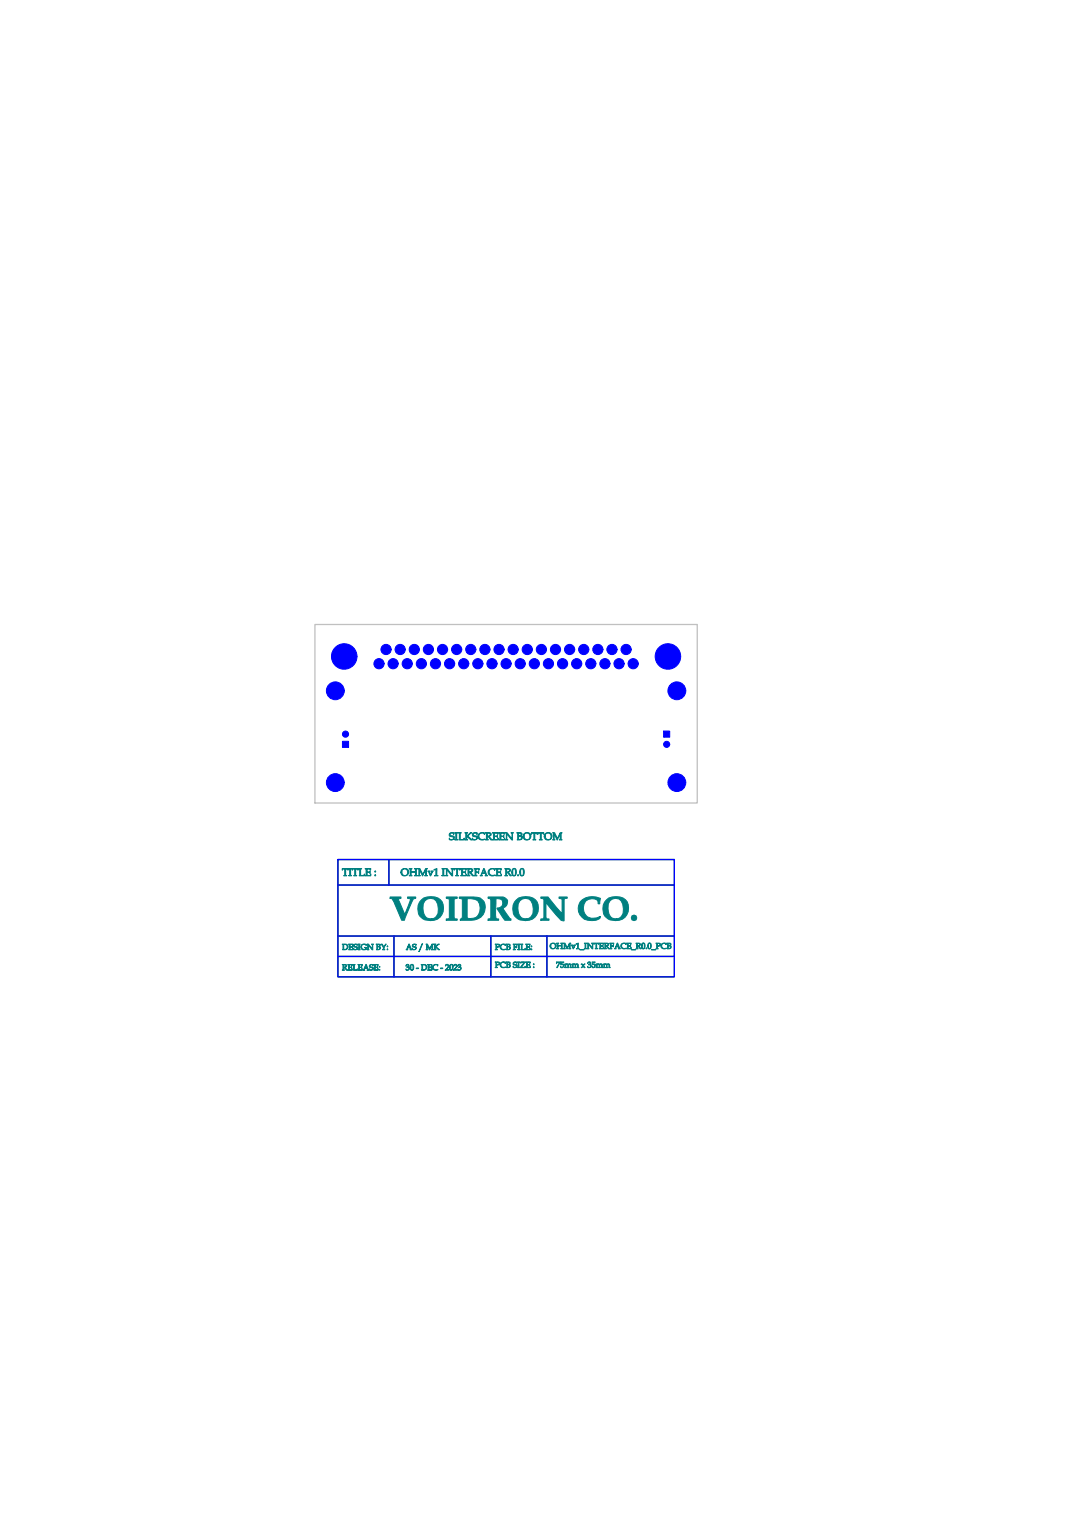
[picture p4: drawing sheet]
<svg xmlns="http://www.w3.org/2000/svg" width="210mm" height="297mm" viewBox="0 0 210 297" stroke-linecap="round" stroke-linejoin="round" font-family="sans-serif">
<path d="M61.8 122.4h75v35h-75z" fill="none" stroke="#c0c0c0" stroke-width=".25"/>
<path d="M66.3 168.5h66v23h-66zM66.3 173.5h66M76.3 168.5v5M66.3 187.5h66M66.3 183.5h66M77.3 183.5v8M96.3 183.5v8M107.3 183.5v8" fill="none" stroke="#008000" stroke-width=".25"/>
<g fill="#008080" stroke="#008080" stroke-width=".2">
<path d="M67.1 185.1h.2a.67 .67 0 0 1 1 .6 .8 .8 0 0 1-1.1 .5l.1-.8zM67.4 185.2v.9a.5 .5 0 0 0 .7-.4 .5 .5 0 0 0-.7-.5zM68.4 185.1h.9l-.1 .2v-.1h-.5a.29 .29 0 0 0 0 .4 .29 .29 0 0 0 .4 0l.1-.1v.4l-.1-.2a.3 .3 0 0 0-.4 .1 .3 .3 0 0 0 0 .4h.4l.2-.3v.3h-.9l.1-.1v-.8zM69.5 185.2l.4-.1 .2 .1-.1 .1a.27 .27 0 0 0-.3-.1 .27 .27 0 0 0-.2 .3l.2 .1a.34 .34 0 0 1 .5 .2 .34 .34 0 0 1-.3 .4h-.5v-.2a.27 .27 0 0 0 .4 .2 .27 .27 0 0 0 0-.5 .34 .34 0 0 1-.4-.1 .34 .34 0 0 1 .1-.4zM70.2 185.1h.5l-.2 .1v.8l.2 .2h-.5l.2-.1v-.9zM70.9 185.3a.63 .63 0 0 1 1 0l-.1 .1a.52 .52 0 0 0-.7-.2 .52 .52 0 0 0-.1 .8 .52 .52 0 0 0 .7 .1v-.3h-.2h.4v.3a.64 .64 0 0 1-.9 0 .64 .64 0 0 1-.1-.8zM72 185.1h.3l.7 1v-.9l-.1-.1h.4l-.2 .1v1l-.9-.9v.8l.2 .1h-.4l.2-.2v-.7zM73.8 185.1h.2a.34 .34 0 0 1 .4 0 .34 .34 0 0 1 .1 .4l-.2 .1a.3 .3 0 0 1 .3 .3 .3 .3 0 0 1-.2 .3h-.6l.1-1zM74 185.4a.23 .23 0 0 0 .4 0 .23 .23 0 0 0-.4 0zM74.1 185.6v.4a.25 .25 0 0 0 .3 .1 .25 .25 0 0 0 .1-.4 .25 .25 0 0 0-.3-.1zM74.7 185.1a.51 .51 0 0 1 .6 .6l.3-.6h.2l-.5 .7 .1 .4h.1h-.5a.62 .62 0 0 0-.3-1zM75.9 185.5l.2 .1zM75.9 186.1l.2 .1z"/>
<path d="M97.1 185.1h.3a.41 .41 0 0 1 .4 0 .41 .41 0 0 1 .2 .4l-.2 .2-.3-.1a.24 .24 0 0 0 .4-.1 .24 .24 0 0 0-.3-.3h-.2v.9l.2 .1h-.5l.2-.1v-.9zM98.3 185.3l.8-.2 .1 .1-.1 .2a.52 .52 0 0 0-.7-.1 .52 .52 0 0 0 0 .8 .52 .52 0 0 0 .7 0h.1a.62 .62 0 0 1-.9 0 .62 .62 0 0 1 0-.8zM99.3 185.1h.2a.34 .34 0 0 1 .4 0 .34 .34 0 0 1 .1 .4l-.2 .1a.3 .3 0 0 1 .3 .3 .3 .3 0 0 1-.2 .3h-.6l.1-1zM99.5 185.4a.23 .23 0 0 0 .4 0 .23 .23 0 0 0-.4 0zM99.6 185.6v.4a.25 .25 0 0 0 .3 .1 .25 .25 0 0 0 .1-.4 .25 .25 0 0 0-.3-.1zM100.6 185.1h.9l-.1 .2v-.1h-.4v.4h.3l.1-.1v.4l-.1-.2h-.3v.4l.1 .1h-.5l.2-.1v-.9zM101.6 185.1h.4l-.1 .1v.8l.1 .2h-.4l.1-.1v-.9zM102.1 185.1h.5l-.2 .1v1l.5-.1 .1-.2v.3h-.8l.1-1zM103.1 185.1h.9v.2l-.1-.1h-.5a.29 .29 0 0 0 .1 .4 .29 .29 0 0 0 .3 0l.1-.1v.4l-.1-.2a.3 .3 0 0 0-.4 .1 .3 .3 0 0 0 0 .4h.4l.2-.3v.3h-.9l.2-.1v-.8zM104.2 185.5l.1 .1zM104.2 186.1l.1 .1z"/>
<path d="M76.5 175.9h2.2v.2l-.6 .2 1.3 3 1.1-3v-.1l-.6-.1v-.2h1.7v.2l-.4 .1-.4 .7-1.5 3.5h-.5l-1.5-3.5-.4-.7-.4-.1zM82.6 176.5a2.67 2.67 0 0 1 4.3 .8 2.44 2.44 0 0 1-3 3.1 2.08 2.08 0 0 1-1.9-2.2v-.7zM83.4 176.6a2.81 2.81 0 0 0 .3 3.4 1.55 1.55 0 0 0 1.7-.1 1.55 1.55 0 0 0 .6-1.7 1.69 1.69 0 0 0-1.6-2.1l-.6 .2zM87.5 175.9h2.2v.2l-.5 .1-.1 .2v3.4l.1 .3 .5 .1v.2h-2.2v-.2l.6-.2v-3.5l-.1-.3-.5-.1zM90.1 175.9h2.8a2.05 2.05 0 0 1 2.2 2.8 2.49 2.49 0 0 1-2.7 1.7h-2.1v-.2l.2-.1a1.67 1.67 0 0 0 .2-1.5v-2.2l-.1-.2-.5-.1zM91.6 176.2v3.8a1.87 1.87 0 0 0 2.6-2l-.1-.8a2.04 2.04 0 0 0-2.5-1zM95.7 175.9h2.6a1.06 1.06 0 0 1 1.3 .6 1.06 1.06 0 0 1-.5 1.3l-.5 .3 1.4 1.9 .2 .2v.2h-1.2l-1.5-2.2 .1-.2a.95 .95 0 0 0 1-1.1 .95 .95 0 0 0-1.3-.7v3.8l.5 .2v.2h-2.1v-.2h.3l.3-.3v-2.1a2.18 2.18 0 0 0-.2-1.6l-.4-.1zM101.3 176.5a2.67 2.67 0 0 1 4.3 .8 2.44 2.44 0 0 1-3.1 3.1 2.08 2.08 0 0 1-1.9-2.2v-.7zM102 176.6a2.81 2.81 0 0 0 .3 3.4 1.54 1.54 0 0 0 1.8-.1 1.54 1.54 0 0 0 .5-1.7 1.69 1.69 0 0 0-1.5-2.1l-.6 .2zM106.1 175.9h1.4l2.8 3.3v-2.8l-.2-.2-.4-.1v-.2h1.6v.2h-.4l-.2 .2-.1 4.3-.5-.2-3-3.5v1.9a1.51 1.51 0 0 0 .1 1.3l.5 .1v.2h-1.6v-.2l.5-.1a1.44 1.44 0 0 0 .1-1.3v-2.3l-.1-.3-.5-.1zM113.8 176.8a3.3 3.3 0 0 1 4-.7l-.1 1.1h-.4v-.4a1.52 1.52 0 0 0-1.5-.7 1.52 1.52 0 0 0-1.2 1.2 1.99 1.99 0 0 0 .3 2.1 1.99 1.99 0 0 0 2.2 .6l.7-.2a1.6 1.6 0 0 1-1.7 .7 2.39 2.39 0 0 1-2.3-1.1 2.39 2.39 0 0 1 0-2.6zM118.9 176.5a2.67 2.67 0 0 1 4.3 .8 2.44 2.44 0 0 1-3 3.1 2.08 2.08 0 0 1-1.9-2.2v-.7zM119.7 176.6a2.81 2.81 0 0 0 .3 3.4 1.54 1.54 0 0 0 1.8-.1 1.54 1.54 0 0 0 .5-1.7 1.69 1.69 0 0 0-1.5-2.1l-.7 .2zM123.8 180a.55 .55 0 0 1 1.1 0 .55 .55 0 0 1-1.1 0z"/>
<path d="M97.1 188.6h.3a.41 .41 0 0 1 .4 0 .41 .41 0 0 1 .2 .4l-.2 .2-.3-.1a.24 .24 0 0 0 .4-.1 .24 .24 0 0 0-.3-.3h-.2v.9l.2 .1h-.5l.2-.1v-.9zM98.3 188.8l.8-.2 .1 .1-.1 .2a.52 .52 0 0 0-.7-.1 .52 .52 0 0 0 0 .8 .52 .52 0 0 0 .7 0h.1a.62 .62 0 0 1-.9 0 .62 .62 0 0 1 0-.8zM99.3 188.6h.2a.34 .34 0 0 1 .4 0 .34 .34 0 0 1 .1 .4l-.2 .1a.3 .3 0 0 1 .3 .3 .3 .3 0 0 1-.2 .3h-.6l.1-1zM99.5 188.9a.23 .23 0 0 0 .4 0 .23 .23 0 0 0-.4 0zM99.6 189.1v.4a.25 .25 0 0 0 .3 .1 .25 .25 0 0 0 .1-.4 .25 .25 0 0 0-.3-.1zM100.7 188.7l.5-.1 .2 .1-.1 .1a.27 .27 0 0 0-.3-.1 .27 .27 0 0 0-.2 .3l.2 .1a.34 .34 0 0 1 .4 .2 .34 .34 0 0 1-.2 .4h-.6l.1-.2a.26 .26 0 0 0 .4 .2 .26 .26 0 0 0 0-.5 .34 .34 0 0 1-.4-.1 .34 .34 0 0 1 0-.4zM101.5 188.6h.4l-.1 .1v.8l.1 .2h-.4l.2-.1v-.9zM102.1 188.6h.9l-.7 1.1h.6l.1-.3v.3h-1l.8-1h-.6l-.1 .2zM103.1 188.6h.9v.2l-.1-.1h-.4a.29 .29 0 0 0 0 .4 .29 .29 0 0 0 .4 0v-.1v.4l-.1-.2a.3 .3 0 0 0-.3 .1 .3 .3 0 0 0 0 .4h.4l.1-.3v.3h-.8l.1-.1v-.8zM104.6 189l.2 .1zM104.6 189.6l.2 .1z"/>
<path d="M80.2 185.1l.6 1.1h-.4h.1l-.1-.4h-.4l-.1 .4h.1h-.3zM80.2 185.3l-.2 .5h.4zM81 185.2l.5-.1 .1 .1v.1a.27 .27 0 0 0-.4-.1 .27 .27 0 0 0-.1 .3l.1 .1a.34 .34 0 0 1 .5 .2 .34 .34 0 0 1-.3 .4h-.5v-.2a.26 .26 0 0 0 .4 .2 .26 .26 0 0 0 .1-.5 .34 .34 0 0 1-.5-.1 .34 .34 0 0 1 .1-.4zM82.8 185h.1l-.7 1.6zM83.6 185.1h.3l.4 .9 .4-.9h.3l-.1 .1v.9l.1 .1h-.4l.1-.1v-.8l-.4 .9-.5-.9v.8l.1 .1h-.3l.1-.1v-.9zM85.1 185.1h.4l-.1 .1v.4l.5-.5h.3l-.7 .5 .7 .6h-.2l-.6-.5v.4l.1 .1h-.4l.1-.1v-.9z"/>
<path d="M78.6 171a.8 .8 0 0 1 1.6 0 .8 .8 0 0 1-1.6 0zM79 170.5a.63 .63 0 0 0 0 1 .63 .63 0 0 0 1-.3 .62 .62 0 0 0-.3-.7 .62 .62 0 0 0-.7 0zM80.3 170.3h.5l-.1 .1v.5h.8a.38 .38 0 0 0-.2-.6h.6l-.2 .1v1.1l.2 .2h-.6l.2-.1v-.6h-.8v.6l.1 .1h-.5l.2-.1v-1.2zM82 170.3h.4l.5 1.1 .6-1.1h.4l-.2 .2v1l.2 .2h-.6l.2-.1v-1.1l-.6 1.2-.6-1.2v1l.2 .2h-.5l.2-.1v-1.2zM83.9 170.8h.5l-.2 .1 .3 .6 .3-.6-.2-.1h.4l-.5 .9zM85.1 170.5l.6-.2v1.2l.2 .2h-.6l.2-.2v-1l-.3 .1zM86.7 170.3h.5l-.1 .2v.7a.35 .35 0 0 0 .1 .5h-.5a.35 .35 0 0 0 .2-.5v-.4a.35 .35 0 0 0-.2-.5zM87.4 170.3h.3l1 1.2v-.6a.37 .37 0 0 0-.2-.6h.5a.35 .35 0 0 0-.2 .6v.8h-.2l-.9-1.2v1l.2 .2h-.5l.2-.3v-.9zM89.1 170.3h1.2l-.1 .3v-.2h-.4v.9a.28 .28 0 0 0 .2 .4h-.6l.2-.1v-1.2h-.4l-.1 .2zM90.3 170.3h1.2l-.1 .3-.1-.2h-.5a.37 .37 0 0 0 0 .5 .37 .37 0 0 0 .5 0v-.1v.5l-.1-.2a.38 .38 0 0 0-.4 .1 .38 .38 0 0 0 0 .4h.5l.2-.2v.3h-1.1l.1-.1v-1.1zM91.6 170.3h.5a.4 .4 0 0 1 .6 .2 .4 .4 0 0 1-.4 .5l.6 .7h-.2l-.6-.7a.32 .32 0 0 0 .4-.2 .32 .32 0 0 0-.1-.4h-.4v.8a.32 .32 0 0 0 .2 .5h-.6l.2-.1v-1.2zM93 170.3h1v.3l-.1-.2h-.5v.6a.35 .35 0 0 0 .5-.2v.5l-.1-.2-.4-.1v.6l.2 .1h-.6l.2-.1v-1.1zM94.9 170.3l.8 1.4h-.6l.2-.1-.1-.4h-.6l-.1 .4 .1 .1h-.4zM94.9 170.5l-.3 .6h.5zM96 170.5l.4-.2h.6l.1 .1v.3a.65 .65 0 0 0-.9-.2 .65 .65 0 0 0-.2 .9 .65 .65 0 0 0 .9 .2l.2-.1a.78 .78 0 0 1-1.1 .1 .78 .78 0 0 1 0-1.1zM97.2 170.3h1.2l-.1 .3-.1-.2h-.6a.37 .37 0 0 0 .1 .5 .37 .37 0 0 0 .4 0l.1-.1v.5l-.1-.2-.5-.1v.6h.5l.3-.2v.3h-1.2l.2-.1v-1.1zM99 170.3h.5a.4 .4 0 0 1 .6 .2 .4 .4 0 0 1-.4 .5l.6 .7h-.2l-.6-.7a.32 .32 0 0 0 .4-.2 .32 .32 0 0 0-.1-.4h-.4v.8a.32 .32 0 0 0 .2 .5h-.6l.2-.1v-1.2zM100.5 170.4a.46 .46 0 0 1 .6-.1 .46 .46 0 0 1 .2 .6 .52 .52 0 0 1-.1 .7 .52 .52 0 0 1-.7 0l-.1-.8zM100.6 170.4v.3a.92 .92 0 0 0 .2 1 .97 .97 0 0 0 0-1.4zM101.6 171.6h.1v.1h-.1zM102.1 170.4a.46 .46 0 0 1 .6 0 .46 .46 0 0 1 .2 .5 .52 .52 0 0 1-.2 .7 .52 .52 0 0 1-.7 0 1.12 1.12 0 0 1 .1-1.2zM102.2 170.4l-.1 .3a.92 .92 0 0 0 .3 1 .97 .97 0 0 0 0-1.4z"/>
<path d="M67.1 170.3h1.2v.3l-.1-.2h-.4v.9a.28 .28 0 0 0 .2 .4h-.6l.2-.1v-1.2h-.3l-.2 .2zM68.4 170.3h.6l-.2 .2v.7a.35 .35 0 0 0 .2 .5h-.6a.35 .35 0 0 0 .2-.5v-.4a.35 .35 0 0 0-.2-.5zM69.1 170.3h1.2l-.1 .3v-.2h-.4v.9a.28 .28 0 0 0 .2 .4h-.6l.2-.1v-1.2h-.4l-.1 .2zM70.4 170.3h.5l-.2 .1v1.2h.7l.1-.2v.3h-1l.1-1.3zM71.6 170.3h1.1v.3l-.1-.2h-.6a.37 .37 0 0 0 .1 .5 .37 .37 0 0 0 .4 0l.1-.1v.5l-.1-.2-.5-.1v.6h.5l.3-.2-.1 .3h-1.1l.2-.1v-1.1zM73.5 170.8h.2v.2h-.2zM73.5 171.6h.2v.1h-.2z"/>
<path d="M107.9 185.5a.6 .6 0 0 1 1.2 0 .6 .6 0 0 1-1.2 0zM108 185.5a.5 .5 0 0 0 1 0 .5 .5 0 0 0-1 0zM109.2 184.9h.4l-.1 .1v.4h.6v-.4l-.1-.1h.4l-.1 .1v.9l.1 .1h-.4l.1-.1v-.4h-.6v.5h.1h-.4l.1-.1v-.9zM110.5 184.9h.3l.5 .9 .4-.9h.3l-.2 .1v.9l.2 .1h-.4l.1-.1v-.8l-.4 1-.5-1v.8l.1 .1h-.4l.2-.1v-.9zM112 185.3h.4l-.1 .1 .2 .5 .2-.5-.1-.1h.3l-.4 .7zM113 185.1l.5-.2-.1 1 .2 .1h-.5l.2-.1v-.8zM113.8 186.2h.8zM114.6 184.9h.5l-.2 .1v.9l.2 .1h-.5l.2-.1v-.9zM115.2 184.9h.3l.7 1v-.9l-.2-.1h.4l-.1 .1v1.1l-.9-1v.8l.2 .1h-.4l.1-.2v-.7zM116.5 184.9h.9v.3v-.2h-.3v.9l.1 .1h-.5l.2-.1v-.9h-.3l-.1 .2zM117.5 184.9h.9v.3l-.1-.2h-.5a.29 .29 0 0 0 .1 .4 .29 .29 0 0 0 .3 0l.1-.1v.4l-.1-.2a.3 .3 0 0 0-.4 .1 .3 .3 0 0 0 0 .4h.4l.2-.2v.2h-.9l.2-.1v-.8zM118.5 184.9h.5a.3 .3 0 0 1 .4 .2 .3 .3 0 0 1-.3 .4l.4 .5h-.2l-.4-.5a.26 .26 0 0 0 .3-.2 .26 .26 0 0 0-.1-.3h-.3v.9l.2 .1h-.5l.2-.1v-.9zM119.6 184.9h.8v.3l-.1-.2h-.4v.4h.3l.1-.1v.4l-.1-.2h-.3v.4l.2 .1h-.5l.1-.1v-.9zM121.1 184.9l.6 1.1h-.4h.1l-.1-.4h-.4l-.1 .4h.1h-.4zM121.1 185.1l-.2 .5h.4zM121.9 185.1l.8-.2 .2 .1-.1 .2a.51 .51 0 0 0-.7-.1 .51 .51 0 0 0-.1 .8 .51 .51 0 0 0 .8 0h.1a.62 .62 0 0 1-.9 0 .62 .62 0 0 1-.1-.8zM122.9 184.9h.9v.3l-.1-.2h-.5a.29 .29 0 0 0 .1 .4 .29 .29 0 0 0 .4 0v-.1v.4l-.1-.2a.3 .3 0 0 0-.3 .1 .3 .3 0 0 0-.1 .4h.5l.1-.2v.2h-.9l.2-.1v-.8zM123.9 186.2h.8zM124.7 184.9h.5a.3 .3 0 0 1 .4 .2 .3 .3 0 0 1-.3 .4l.5 .5h-.2l-.5-.5a.26 .26 0 0 0 .3-.2 .26 .26 0 0 0-.1-.3h-.2l-.1 .9 .2 .1h-.5l.2-.1v-.9zM125.9 185a.36 .36 0 0 1 .5-.1 .36 .36 0 0 1 .1 .5 .41 .41 0 0 1-.3 .6 .41 .41 0 0 1-.4-.5zM126 185v.3a.37 .37 0 0 0-.1 .4 .37 .37 0 0 0 .4 .2l.1-.3a.37 .37 0 0 0 0-.4 .37 .37 0 0 0-.4-.2zM126.7 185.9l.2 .1zM127.1 185a.36 .36 0 0 1 .5-.1 .36 .36 0 0 1 .2 .5 .41 .41 0 0 1-.3 .6 .41 .41 0 0 1-.4-.5zM127.2 185v.3a.37 .37 0 0 0 0 .4 .37 .37 0 0 0 .4 .2v-.3a.37 .37 0 0 0 .1-.4 .37 .37 0 0 0-.5-.2zM127.8 186.2h.8zM128.7 184.9h.2a.41 .41 0 0 1 .5 0 .41 .41 0 0 1 .1 .4l-.2 .2-.2-.1a.24 .24 0 0 0 .3-.1 .24 .24 0 0 0-.3-.3h-.1v.9l.1 .1h-.4l.1-.1v-.9zM129.8 185.1l.8-.2 .1 .1v.2a.52 .52 0 0 0-.7-.1 .52 .52 0 0 0-.1 .8 .52 .52 0 0 0 .7 0h.1a.62 .62 0 0 1-.8 0 .62 .62 0 0 1-.1-.8zM130.8 184.9h.2a.34 .34 0 0 1 .4 0 .34 .34 0 0 1 .2 .4l-.2 .1a.3 .3 0 0 1 .3 .3 .3 .3 0 0 1-.3 .3h-.5l.1-1zM131 185.2a.25 .25 0 0 0 .5 0 .25 .25 0 0 0-.5 0zM131.1 185.5v.3a.25 .25 0 0 0 .3 .1 .25 .25 0 0 0 .1-.3 .25 .25 0 0 0-.3-.1z"/>
<path d="M109.2 188.6h.7l-.6 1.1h-.1l.6-1h-.1a.31 .31 0 0 0-.5 .2zM110 188.6h.6v.1h-.5v.4a.35 .35 0 0 1 .5 .1 .35 .35 0 0 1-.2 .5 .35 .35 0 0 1-.5-.2l.1-.1a.28 .28 0 0 0 .4 .2 .28 .28 0 0 0 0-.4 .28 .28 0 0 0-.4 0zM110.7 189h.3v.1l.3-.1 .2 .1a.28 .28 0 0 1 .3-.1 .28 .28 0 0 1 .2 .2l.1 .5h-.2v-.4a.22 .22 0 0 0-.4-.2 .22 .22 0 0 0 0 .4l.1 .2h-.3l.1-.4a.2 .2 0 0 0-.1-.2 .2 .2 0 0 0-.3 .1l.1 .5h-.4l.2-.1v-.5zM112.2 189h.2v.1l.3-.1 .2 .1a.28 .28 0 0 1 .3-.1 .28 .28 0 0 1 .2 .2l.2 .5h-.3v-.4a.22 .22 0 0 0-.3-.2 .22 .22 0 0 0-.1 .4l.2 .2h-.4l.1-.4a.2 .2 0 0 0-.1-.2 .2 .2 0 0 0-.3 .1l.2 .5h-.4l.1-.1v-.5zM114 189h.2l.2 .3 .2-.3h.2a.33 .33 0 0 0-.3 .4 .33 .33 0 0 0 .3 .3h-.2l-.2-.3-.4 .3 .3-.3zM115.3 188.7a.29 .29 0 0 1 .4-.1 .29 .29 0 0 1 .2 .3l-.2 .2a.34 .34 0 0 1 .1 .6 .34 .34 0 0 1-.5-.2 .3 .3 0 0 0 .3 .2 .3 .3 0 0 0 .2-.3v-.2l-.3-.1a.22 .22 0 0 0 .3-.1 .22 .22 0 0 0-.2-.3 .22 .22 0 0 0-.3 .2zM116.2 188.6h.5v.1h-.5v.4a.35 .35 0 0 1 .5 .1 .35 .35 0 0 1-.1 .5 .35 .35 0 0 1-.5-.2v-.1a.28 .28 0 0 0 .4 .2 .28 .28 0 0 0 .1-.4 .28 .28 0 0 0-.4 0zM116.9 189h.2l.1 .1 .2-.1 .2 .1a.28 .28 0 0 1 .3-.1 .28 .28 0 0 1 .3 .2l.1 .5h-.3v-.4a.22 .22 0 0 0-.3-.2 .22 .22 0 0 0 0 .4l.1 .2h-.4l.1-.4a.2 .2 0 0 0-.1-.2 .2 .2 0 0 0-.2 .1l.1 .5h-.4l.1-.1v-.5zM118.3 189h.3v.1l.2-.1 .3 .1a.28 .28 0 0 1 .3-.1 .28 .28 0 0 1 .2 .2l.1 .5h-.3v-.4a.22 .22 0 0 0-.3-.2 .22 .22 0 0 0 0 .4l.1 .2h-.4l.2-.4a.2 .2 0 0 0-.2-.2 .2 .2 0 0 0-.2 .1l.1 .5h-.4l.2-.1v-.5z"/>
<path d="M79.7 189.2a.29 .29 0 0 1 .4-.1 .29 .29 0 0 1 .1 .3l-.1 .2a.34 .34 0 0 1 .1 .6 .34 .34 0 0 1-.6-.2 .3 .3 0 0 0 .3 .2 .3 .3 0 0 0 .3-.3l-.1-.2-.3-.1a.22 .22 0 0 0 .3-.1 .22 .22 0 0 0-.2-.3 .22 .22 0 0 0-.2 .2zM80.6 189.2a.41 .41 0 0 1 .5 0 .41 .41 0 0 1 .1 .6 .39 .39 0 0 1-.5 .4 .39 .39 0 0 1-.3-.5zM80.6 189.2v.3a.37 .37 0 0 0 0 .4 .37 .37 0 0 0 .4 .2v-.3a.37 .37 0 0 0 .1-.4 .37 .37 0 0 0-.5-.2zM81.7 189.8h.4v.1h-.4zM82.6 189.1h.1a.67 .67 0 0 1 1 .6 .8 .8 0 0 1-1 .5l.1-.8zM82.9 189.2v.9a.5 .5 0 0 0 .7-.4 .5 .5 0 0 0-.7-.5zM83.8 189.1h.9v.2l-.1-.1h-.4a.29 .29 0 0 0 0 .4 .29 .29 0 0 0 .4 0v-.1v.4l-.1-.2a.3 .3 0 0 0-.3 .1 .3 .3 0 0 0 0 .4h.4l.2-.3-.1 .3h-.8l.1-.1v-.8zM85 189.3l.8-.2 .1 .1v.2a.51 .51 0 0 0-.7-.1 .51 .51 0 0 0-.1 .8 .51 .51 0 0 0 .7 0h.1a.62 .62 0 0 1-.8 0 .62 .62 0 0 1-.1-.8zM86.4 189.8h.5l-.1 .1h-.4zM87.4 189.2a.37 .37 0 0 1 .6 0 .37 .37 0 0 1-.2 .6l-.3 .3h.6v.1h-.8l.5-.4a.29 .29 0 0 0 0-.5 .29 .29 0 0 0-.4 .1zM88.3 189.2a.36 .36 0 0 1 .4-.1 .36 .36 0 0 1 .2 .5 .41 .41 0 0 1-.3 .6 .41 .41 0 0 1-.4-.5zM88.4 189.2l-.1 .3a.37 .37 0 0 0 0 .4 .37 .37 0 0 0 .4 .2v-.3a.43 .43 0 0 0-.3-.6zM89 189.2a.37 .37 0 0 1 .6 0 .37 .37 0 0 1-.1 .6l-.4 .3h.6v.1h-.7l.4-.4a.29 .29 0 0 0 .1-.5 .29 .29 0 0 0-.5 .1zM89.8 189.2a.29 .29 0 0 1 .4-.1 .29 .29 0 0 1 .2 .3l-.2 .2a.34 .34 0 0 1 .1 .6 .34 .34 0 0 1-.5-.2 .32 .32 0 0 0 .2 .2 .32 .32 0 0 0 .3-.2v-.3l-.3-.1a.22 .22 0 0 0 .3-.1 .22 .22 0 0 0-.2-.3 .22 .22 0 0 0-.3 .2z"/>
<path d="M67.1 189.1h.5a.3 .3 0 0 1 .4 .2 .3 .3 0 0 1-.3 .4l.5 .5h-.2l-.5-.6a.26 .26 0 0 0 .3-.1 .26 .26 0 0 0-.1-.3h-.3v.9l.2 .1h-.5l.2-.1v-.9zM68.2 189.1h.9v.2l-.1-.1h-.5a.29 .29 0 0 0 .1 .4 .29 .29 0 0 0 .3 0l.1-.1v.4l-.1-.2a.3 .3 0 0 0-.4 .1 .3 .3 0 0 0 0 .4h.4l.2-.3v.3h-.9l.2-.1v-.8zM69.2 189.1h.5l-.2 .1v1l.5-.1 .1-.2v.3h-.8l.1-1zM70.2 189.1h.9v.2l-.1-.1h-.5a.29 .29 0 0 0 .1 .4 .29 .29 0 0 0 .3 0l.1-.1v.4l-.1-.2a.3 .3 0 0 0-.4 .1 .3 .3 0 0 0 0 .4h.4l.2-.3v.3h-.9l.2-.1v-.8zM71.8 189.1l.6 1.1h-.4h.1l-.1-.4h-.4l-.2 .4h.2h-.4zM71.8 189.3l-.2 .5h.4zM72.6 189.2l.4-.1 .2 .1-.1 .1a.27 .27 0 0 0-.3-.1 .27 .27 0 0 0-.2 .3l.2 .1a.34 .34 0 0 1 .5 .2 .34 .34 0 0 1-.3 .4h-.5v-.2a.26 .26 0 0 0 .4 .2 .26 .26 0 0 0 0-.5 .34 .34 0 0 1-.4-.1 .34 .34 0 0 1 .1-.4zM73.3 189.1h.9v.2l-.1-.1h-.5a.29 .29 0 0 0 .1 .4 .29 .29 0 0 0 .3 0l.1-.1v.4l-.1-.2a.3 .3 0 0 0-.4 .1 .3 .3 0 0 0 0 .4h.4l.2-.3v.3h-.9l.2-.1v-.8zM74.4 189.5l.1 .1zM74.4 190.1l.1 .1z"/>
<path d="M88.3 163.4l.3-.2 .5 .1-.1 .3a.36 .36 0 0 0-.4-.3 .36 .36 0 0 0-.3 .4l.1 .1a.52 .52 0 0 1 .7 .5 .61 .61 0 0 1-1 .2v-.2a.4 .4 0 0 0 .5 .3 .4 .4 0 0 0 .3-.4l-.1-.1a.48 .48 0 0 1-.5-.1 .48 .48 0 0 1-.2-.5zM89.2 163.3h.6l-.2 .1v.7a.35 .35 0 0 0 .2 .6h-.6a.35 .35 0 0 0 .2-.6v-.3a.35 .35 0 0 0-.2-.5zM89.9 163.3h.6l-.2 .1v1.2h.7l.1-.3v.4h-1.1l.1-1.3zM91.2 163.3h.5l-.1 .1v.5l.6-.6h.4l-.9 .6 .9 .8h-.2l-.8-.7v.6l.1 .1h-.5l.2-.1v-1.2zM92.8 163.4l.4-.2 .4 .1v.3a.36 .36 0 0 0-.4-.3 .36 .36 0 0 0-.3 .4l.1 .1a.52 .52 0 0 1 .7 .5 .61 .61 0 0 1-1 .2v-.2a.4 .4 0 0 0 .4 .3 .4 .4 0 0 0 .4-.4l-.1-.1a.48 .48 0 0 1-.6-.1 .48 .48 0 0 1-.1-.5zM94 163.4l.4-.1h.6h.1v.3a.65 .65 0 0 0-.9-.1 .65 .65 0 0 0-.2 .9 .65 .65 0 0 0 .9 .2l.2-.1a.78 .78 0 0 1-1.1 .1 .78 .78 0 0 1 0-1.2zM95.2 163.3h.5a.4 .4 0 0 1 .6 .1 .4 .4 0 0 1-.4 .6l.6 .7h-.2l-.6-.8a.32 .32 0 0 0 .4-.1 .32 .32 0 0 0-.1-.4h-.4v.8a.32 .32 0 0 0 .2 .5h-.6l.2-.2v-1.1zM96.6 163.3h1.1v.3l-.1-.2h-.6a.37 .37 0 0 0 .1 .4 .37 .37 0 0 0 .4 .1l.1-.2v.5l-.1-.2h-.5v.6h.5l.3-.3-.1 .4h-1.1l.2-.2v-1zM97.9 163.3h1.1l-.1 .3v-.2h-.6a.37 .37 0 0 0 0 .4 .37 .37 0 0 0 .5 .1v-.2v.5l-.1-.2h-.4v.6h.5l.2-.3v.4h-1.1l.2-.2v-1zM99.1 163.3h.4l.9 1.2v-.7a.37 .37 0 0 0-.2-.5h.5a.35 .35 0 0 0-.2 .5l.1 .9-.2-.1-1-1.1v1l.2 .2h-.5l.2-.3v-.9zM101.4 163.3h.2a.74 .74 0 0 1 .8 .3l-.3 .3a.38 .38 0 0 1 .4 .3 .38 .38 0 0 1-.4 .4l-.7 .1 .2-1.3zM101.6 163.6a.3 .3 0 0 0 .6 0 .3 .3 0 0 0-.6 0zM101.7 163.9v.6a.35 .35 0 0 0 .6-.3 .35 .35 0 0 0-.6-.3zM102.6 164a.76 .76 0 0 1 1.5 0 .76 .76 0 0 1-1.5 0zM103 163.5a.63 .63 0 0 0 0 1 .63 .63 0 0 0 .9-.3 .62 .62 0 0 0-.2-.8 .62 .62 0 0 0-.7 .1zM104.2 163.3h1.2v.3l-.1-.2-.4-.1v.9a.28 .28 0 0 0 .2 .5h-.6l.2-.2v-1.2h-.3l-.2 .3zM105.5 163.3h1.2v.3l-.1-.2-.4-.1v.9a.28 .28 0 0 0 .2 .5h-.6l.2-.2v-1.2h-.4l-.1 .3zM106.8 164a.76 .76 0 0 1 1.5 0 .76 .76 0 0 1-1.5 0zM107.1 163.5a.63 .63 0 0 0 0 1 .63 .63 0 0 0 1-.3 .62 .62 0 0 0-.2-.8 .62 .62 0 0 0-.8 .1zM108.4 163.3h.4l.6 1.1 .5-1.1h.4l-.2 .1v1.1l.2 .2h-.6l.2-.1v-1.1l-.6 1.2-.6-1.2v1l.2 .2h-.5l.2-.2v-1.1z"/>
</g>
<path d="M66.3 168.5h66v23h-66zM66.3 173.5h66M76.3 168.5v5M66.3 187.5h66M66.3 183.5h66M77.3 183.5v8M96.3 183.5v8M107.3 183.5v8" fill="none" stroke="#00f" stroke-width=".25"/>
<g fill="#00f" stroke="#00f" stroke-width=".2">
<path d="M130.2 143.3h1.2v1.2h-1.2z"/>
<path d="M67.2 145.3h1.2v1.2h-1.2z"/>
<circle cx="124.2" cy="130.1" r="1"/>
<circle cx="121.4" cy="130.1" r="1"/>
<circle cx="118.7" cy="130.1" r="1"/>
<circle cx="115.9" cy="130.1" r="1"/>
<circle cx="113.1" cy="130.1" r="1"/>
<circle cx="110.4" cy="130.1" r="1"/>
<circle cx="107.6" cy="130.1" r="1"/>
<circle cx="104.8" cy="130.1" r="1"/>
<circle cx="102" cy="130.1" r="1"/>
<circle cx="99.3" cy="130.1" r="1"/>
<circle cx="96.5" cy="130.1" r="1"/>
<circle cx="93.7" cy="130.1" r="1"/>
<circle cx="91" cy="130.1" r="1"/>
<circle cx="88.2" cy="130.1" r="1"/>
<circle cx="85.4" cy="130.1" r="1"/>
<circle cx="82.7" cy="130.1" r="1"/>
<circle cx="79.9" cy="130.1" r="1"/>
<circle cx="77.1" cy="130.1" r="1"/>
<circle cx="74.3" cy="130.1" r="1"/>
<circle cx="122.8" cy="127.3" r="1"/>
<circle cx="120.1" cy="127.3" r="1"/>
<circle cx="117.3" cy="127.3" r="1"/>
<circle cx="114.5" cy="127.3" r="1"/>
<circle cx="111.7" cy="127.3" r="1"/>
<circle cx="109" cy="127.3" r="1"/>
<circle cx="106.2" cy="127.3" r="1"/>
<circle cx="103.4" cy="127.3" r="1"/>
<circle cx="100.7" cy="127.3" r="1"/>
<circle cx="97.9" cy="127.3" r="1"/>
<circle cx="95.1" cy="127.3" r="1"/>
<circle cx="92.4" cy="127.3" r="1"/>
<circle cx="89.6" cy="127.3" r="1"/>
<circle cx="86.8" cy="127.3" r="1"/>
<circle cx="84" cy="127.3" r="1"/>
<circle cx="81.3" cy="127.3" r="1"/>
<circle cx="78.5" cy="127.3" r="1"/>
<circle cx="75.7" cy="127.3" r="1"/>
<circle cx="67.5" cy="128.7" r="2.5"/>
<circle cx="131" cy="128.7" r="2.5"/>
<circle cx="130.8" cy="145.9" r=".6"/>
<circle cx="67.8" cy="143.9" r=".6"/>
<circle cx="65.8" cy="153.4" r="1.75"/>
<circle cx="132.8" cy="153.4" r="1.75"/>
<circle cx="132.8" cy="135.4" r="1.75"/>
<circle cx="65.8" cy="135.4" r="1.75"/>
</g>
</svg>
